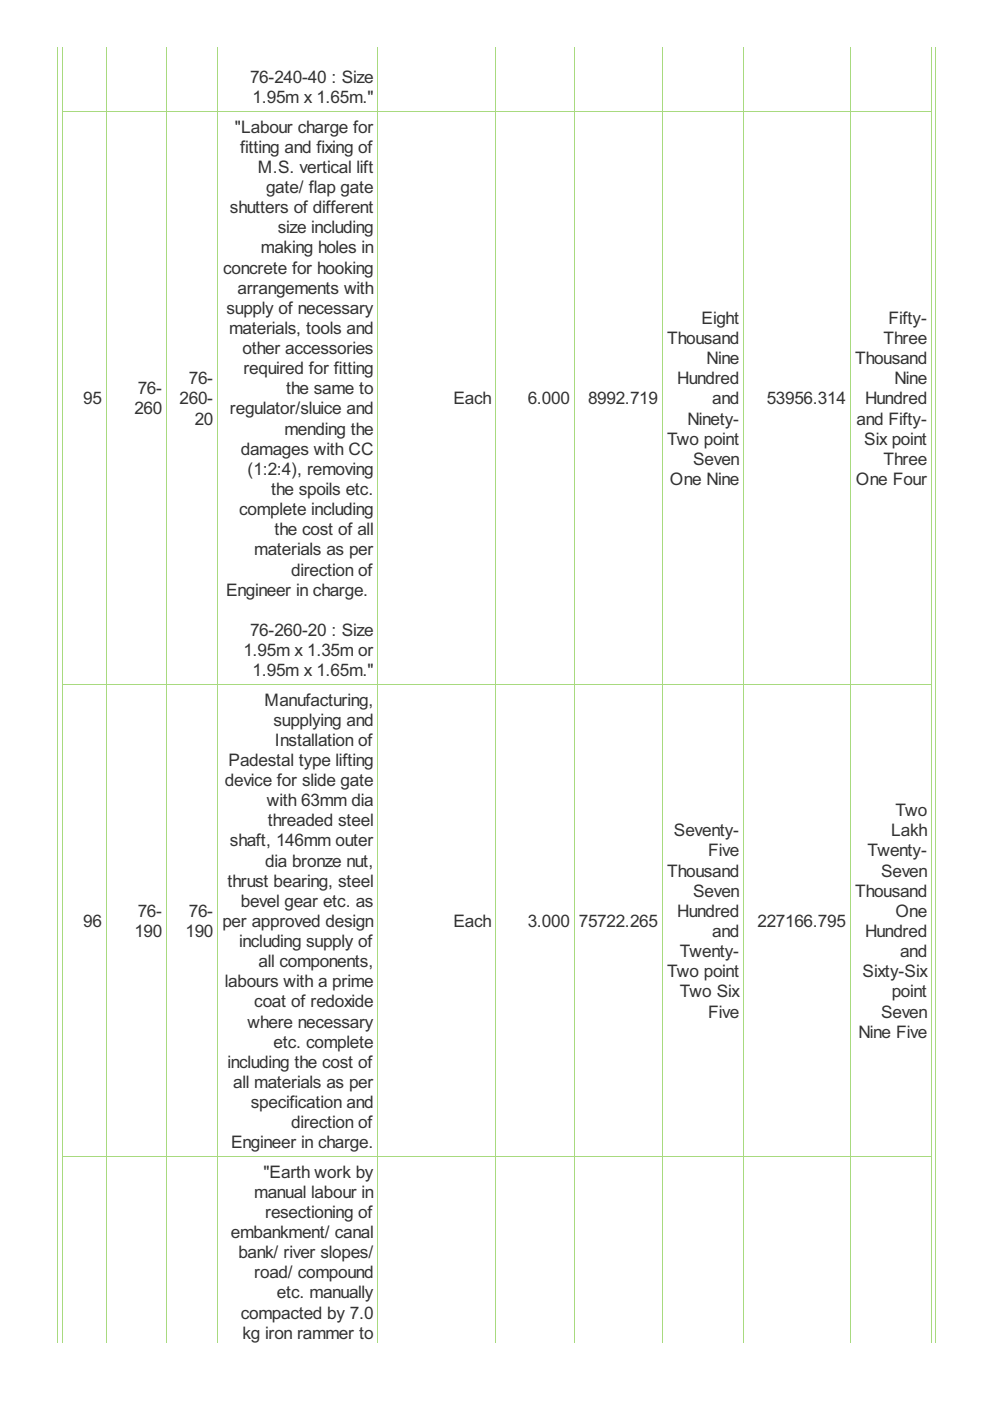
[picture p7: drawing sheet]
<svg xmlns="http://www.w3.org/2000/svg" width="210mm" height="297mm" viewBox="0 0 210 297" stroke-linecap="round" stroke-linejoin="round" font-family="sans-serif">
<defs><g id="words">
<g font-size="4.1" fill="#333">
<text x="53" y="17.6">76-240-40 : Size</text>
<text x="53.6" y="21.9">1.95m x 1.65m.&quot;</text>
<text x="49.8" y="28.1">&quot;Labour charge for</text>
<text x="50.9" y="32.4">fitting and fixing of</text>
<text x="54.7" y="36.7">M.S. vertical lift</text>
<text x="56.4" y="40.9">gate/ flap gate</text>
<text x="48.8" y="45.2">shutters of different</text>
<text x="55.3" y="53.7">making holes in</text>
<text x="58.9" y="49.5">size including</text>
<text x="47.3" y="58">concrete for hooking</text>
<text x="50.4" y="62.3">arrangements with</text>
<text x="48" y="66.5">supply of necessary</text>
<text x="48.6" y="70.8">materials, tools and</text>
<text x="148.8" y="68.7">Eight</text>
<text x="188.4" y="68.7">Fifty-</text>
<text x="51.4" y="75.1">other accessories</text>
<text x="141.5" y="72.9">Thousand</text>
<text x="149.8" y="77.2">Nine</text>
<text x="181.3" y="77.2">Thousand</text>
<text x="187.3" y="72.9">Three</text>
<text x="29.2" y="83.6">76-</text>
<text x="40" y="81.5">76-</text>
<text x="51.6" y="79.3">required for fitting</text>
<text x="60.7" y="83.6">the same to</text>
<text x="143.6" y="81.5">Hundred</text>
<text x="189.7" y="81.5">Nine</text>
<text x="17.6" y="85.7">95</text>
<text x="28.5" y="87.9">260</text>
<text x="38.1" y="85.7">260-</text>
<text x="48.8" y="87.9">regulator/sluice and</text>
<text x="96.1" y="85.7">Each</text>
<text x="111.9" y="85.7">6.000</text>
<text x="124.7" y="85.7">8992.719</text>
<text x="151" y="85.7">and</text>
<text x="162.6" y="85.7">53956.314</text>
<text x="183.4" y="85.7">Hundred</text>
<text x="41.3" y="90">20</text>
<text x="60.3" y="92.1">mending the</text>
<text x="141.5" y="94.3">Two point</text>
<text x="145.7" y="90">Ninety-</text>
<text x="181.6" y="90">and Fifty-</text>
<text x="183.3" y="94.3">Six point</text>
<text x="51.1" y="96.4">damages with CC</text>
<text x="52.5" y="100.7">(1:2:4), removing</text>
<text x="147" y="98.5">Seven</text>
<text x="187.3" y="98.5">Three</text>
<text x="57.5" y="104.9">the spoils etc.</text>
<text x="142" y="102.8">One Nine</text>
<text x="181.5" y="102.8">One Four</text>
<text x="50.7" y="109.2">complete including</text>
<text x="58.2" y="113.5">the cost of all</text>
<text x="53.9" y="117.8">materials as per</text>
<text x="61.7" y="122">direction of</text>
<text x="47.9" y="126.3">Engineer in charge.</text>
<text x="53" y="134.8">76-260-20 : Size</text>
<text x="51.6" y="139.1">1.95m x 1.35m or</text>
<text x="53.6" y="143.4">1.95m x 1.65m.&quot;</text>
<text x="56.1" y="149.6">Manufacturing,</text>
<text x="58" y="153.9">supplying and</text>
<text x="58.2" y="158.1">Installation of</text>
<text x="47.7" y="166.7">device for slide gate</text>
<text x="48.5" y="162.4">Padestal type lifting</text>
<text x="56.6" y="170.9">with 63mm dia</text>
<text x="189.8" y="173.1">Two</text>
<text x="48.8" y="179.5">shaft, 146mm outer</text>
<text x="56.8" y="175.2">threaded steel</text>
<text x="142.9" y="177.3">Seventy-</text>
<text x="188.9" y="177.3">Lakh</text>
<text x="56.2" y="183.7">dia bronze nut,</text>
<text x="141.5" y="185.9">Thousand</text>
<text x="150.2" y="181.6">Five</text>
<text x="184" y="181.6">Twenty-</text>
<text x="186.8" y="185.9">Seven</text>
<text x="48.2" y="188">thrust bearing, steel</text>
<text x="147" y="190.1">Seven</text>
<text x="181.3" y="190.1">Thousand</text>
<text x="17.6" y="196.5">96</text>
<text x="29.2" y="194.4">76-</text>
<text x="40" y="194.4">76-</text>
<text x="47.2" y="196.5">per approved design</text>
<text x="51.1" y="192.3">bevel gear etc. as</text>
<text x="96.1" y="196.5">Each</text>
<text x="111.9" y="196.5">3.000</text>
<text x="122.7" y="196.5">75722.265</text>
<text x="143.6" y="194.4">Hundred</text>
<text x="160.6" y="196.5">227166.795</text>
<text x="189.8" y="194.4">One</text>
<text x="28.5" y="198.7">190</text>
<text x="39.3" y="198.7">190</text>
<text x="50.7" y="200.8">including supply of</text>
<text x="144.1" y="202.9">Twenty-</text>
<text x="151" y="198.7">and</text>
<text x="183.4" y="198.7">Hundred</text>
<text x="190.8" y="202.9">and</text>
<text x="47.7" y="209.3">labours with a prime</text>
<text x="54.8" y="205.1">all components,</text>
<text x="141.5" y="207.2">Two point</text>
<text x="182.9" y="207.2">Sixty-Six</text>
<text x="53.9" y="213.6">coat of redoxide</text>
<text x="144.1" y="211.5">Two Six</text>
<text x="150.2" y="215.7">Five</text>
<text x="186.8" y="215.7">Seven</text>
<text x="189.1" y="211.5">point</text>
<text x="52.5" y="217.9">where necessary</text>
<text x="182" y="220">Nine Five</text>
<text x="48.2" y="226.4">including the cost of</text>
<text x="58" y="222.1">etc. complete</text>
<text x="49.5" y="230.7">all materials as per</text>
<text x="53.2" y="234.9">specification and</text>
<text x="61.7" y="239.2">direction of</text>
<text x="49" y="243.5">Engineer in charge.</text>
<text x="55.9" y="249.7">&quot;Earth work by</text>
<text x="53.9" y="254">manual labour in</text>
<text x="48.9" y="262.5">embankment/ canal</text>
<text x="56.2" y="258.2">resectioning of</text>
<text x="50.5" y="266.8">bank/ river slopes/</text>
<text x="53.9" y="271">road/ compound</text>
<text x="58.7" y="275.3">etc. manually</text>
<text x="51.1" y="279.6">compacted by 7.0</text>
<text x="51.4" y="283.8">kg iron rammer to</text>
</g>
</g></defs>
<g fill="none" stroke="#a8da7f" stroke-width=".21">
<path d="M12.2 9.9v274.9M13.3 9.9v274.9M22.5 9.9v274.9M35.3 9.9v274.9M46.2 9.9v274.9M80.1 9.9v274.9M105 9.9v274.9M121.8 9.9v274.9M140.4 9.9v274.9M157.7 9.9v274.9M180.3 9.9v274.9M197.5 9.9v274.9"/>
<path d="M198.4 9.9v274.9M13.2 23.6h184.4M13.2 145h184.4M13.2 245.2h184.4"/>
</g>
<use href="#words"/>
</svg>
